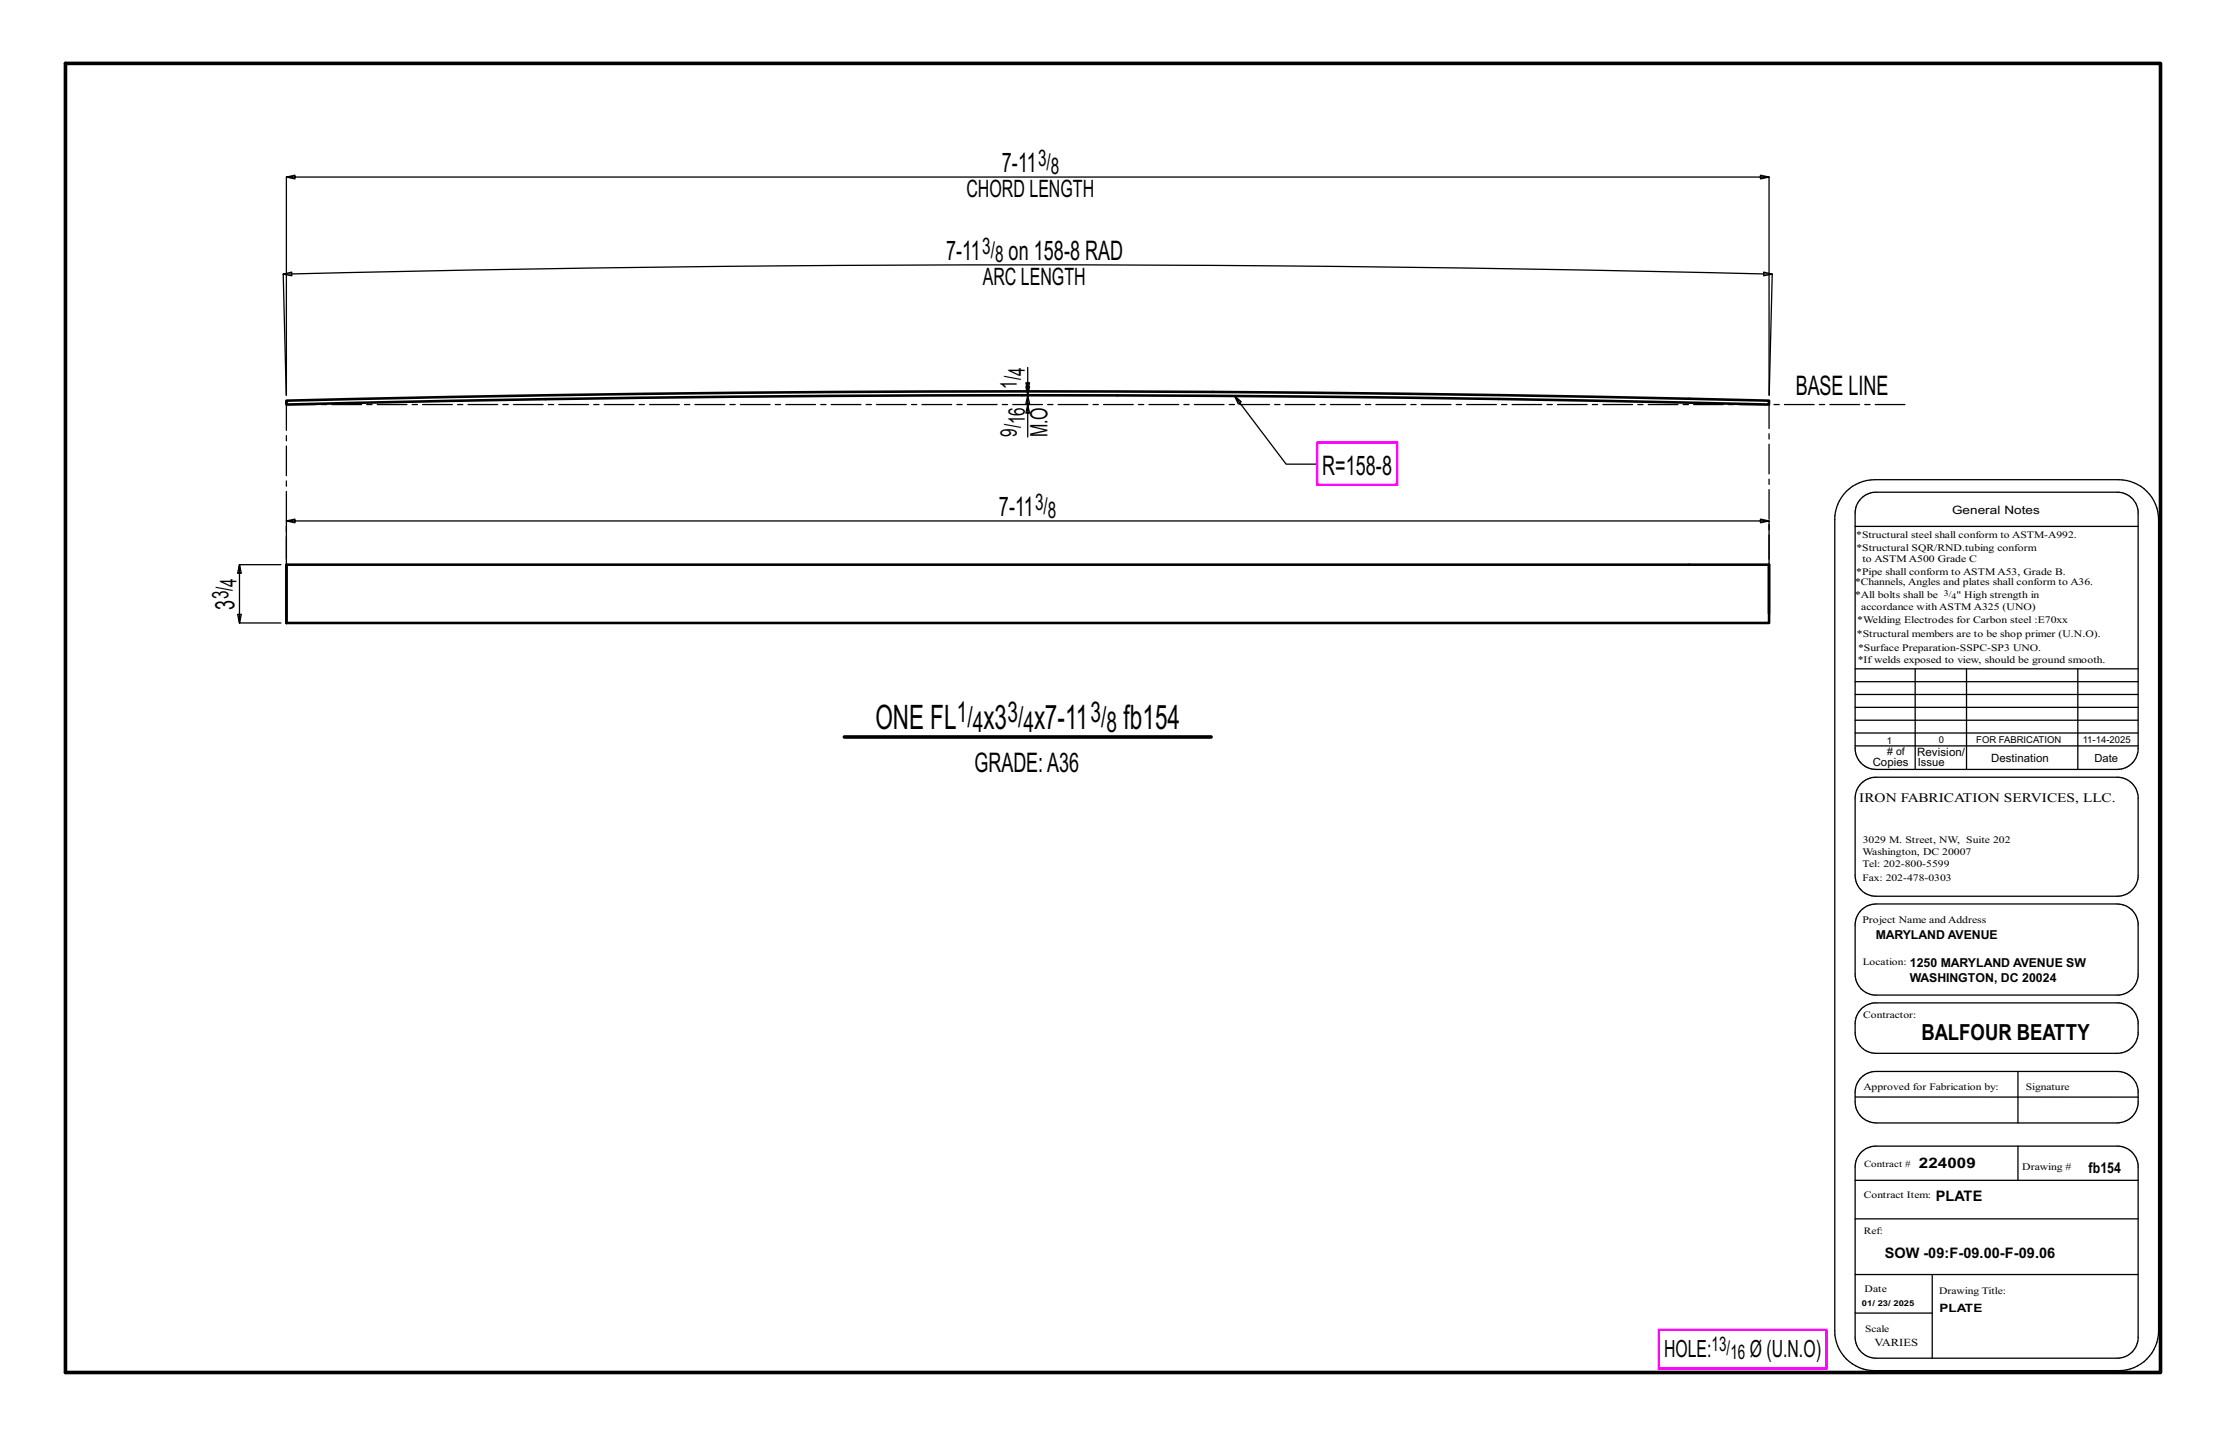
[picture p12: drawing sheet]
<svg xmlns="http://www.w3.org/2000/svg" width="432mm" height="279mm" viewBox="0 0 432 279" stroke-linecap="round" stroke-linejoin="round" font-family="sans-serif">
<defs><g id="words">
<g font-size="6.5">
<text x="169.8" y="141.5">ONE FL</text>
<text x="190.8" y="141.5">x3</text>
<text x="200.6" y="141.5">x7-11</text>
<text x="217.9" y="141.5">fb154</text>
</g>
<g font-size="5.6">
<text x="185.6" y="140">1/</text>
<text x="188.7" y="142">4</text>
<text x="195.4" y="140">3/</text>
<text x="198.5" y="142">4</text>
<text x="211.6" y="140">3/</text>
<text x="214.7" y="142">8</text>
</g>
<g font-size="5.2">
<text x="194.4" y="33.4">7-11</text>
<text x="183.5" y="50.4">7-11</text>
<text x="195.7" y="50.4">on 158-8 RAD</text>
<text x="348.4" y="76.7">BASE LINE</text>
<text x="256.5" y="92.1">R=158-8</text>
<text x="193.8" y="100.1">7-11</text>
<text x="45.5" y="118.3" transform="rotate(-90 45.5 118.3)">3</text>
<text x="189" y="149.8">GRADE:A36</text>
</g>
<g font-size="4.7">
<text x="187.5" y="38.2">CHORD LENGTH</text>
<text x="190.7" y="55.2">ARC LENGTH</text>
<text x="203.2" y="84.9" transform="rotate(-90 203.2 84.9)">M.O</text>
</g>
<g font-size="4.6">
<text x="322.8" y="263.3">HOLE:</text>
<text x="339.4" y="263.3">Ø (U.N.O)</text>
</g>
<g font-size="4.4">
<text x="201.4" y="32.2">3/</text>
<text x="203.8" y="33.8">8</text>
<text x="190.5" y="49.3">3/</text>
<text x="193" y="50.8">8</text>
<text x="197.2" y="75.4" transform="rotate(-90 197.2 75.4)">1/</text>
<text x="198.8" y="73" transform="rotate(-90 198.8 73)">4</text>
<text x="198.8" y="82.3" transform="rotate(-90 198.8 82.3)">16</text>
<text x="197.2" y="84.8" transform="rotate(-90 197.2 84.8)">9/</text>
<text x="200.8" y="99">3/</text>
<text x="203.3" y="100.5">8</text>
<text x="45.9" y="113.8" transform="rotate(-90 45.9 113.8)">4</text>
<text x="44.3" y="116.3" transform="rotate(-90 44.3 116.3)">3/</text>
</g>
<text font-size="4.3" x="372.7" y="201.8">BALFOUR BEATTY</text>
<g font-size="3.9">
<text x="332" y="262.2">13/</text>
<text x="335.7" y="263.6">16</text>
</g>
<text font-size="2.9" x="405.1" y="227.5">fb154</text>
<g font-size="2.8">
<text x="372.2" y="226.7">224009</text>
<text x="375.5" y="232.9">PLATE</text>
<text x="365.6" y="244">SOW -09:F-09.00-F-09.06</text>
</g>
<text font-size="2.5" x="360.7" y="155.6">IRON FABRICATION SERVICES, LLC.</text>
<g font-size="2.4">
<text x="363.8" y="182.3">MARYLAND AVENUE</text>
<text x="370.5" y="190.6">WASHINGTON, DC 20024</text>
<text x="370.5" y="187.7">1250 MARYLAND AVENUE SW</text>
</g>
<g font-size="2.2">
<text x="378.7" y="99.8">General Notes</text>
<text x="363.3" y="148.7">Copies</text>
<text x="371.9" y="146.7">Revision/</text>
<text x="372" y="148.7">Issue</text>
<text x="386.3" y="147.8">Destination</text>
<text x="406.3" y="147.8">Date</text>
<text x="376.2" y="254.6">PLATE</text>
</g>
<text font-size="2.1" x="363.6" y="261.2">VARIES</text>
<text font-size="2" x="366.1" y="146.4"># of</text>
<g font-size="1.9">
<text x="360.1" y="104.3">*Structural steel shall conform to ASTM-A992.</text>
<text x="360.1" y="106.9">*Structural SQR/RND.tubing conform</text>
<text x="359.8" y="113.6">*Channels, Angles and plates shall conform to A36.</text>
<text x="360.1" y="111.6">*Pipe shall conform to ASTM A53, Grade B.</text>
<text x="361.3" y="109.1">to ASTM A500 Grade C</text>
<text x="359.9" y="116.1">*All bolts shall be</text>
<text x="361" y="118.3">accordance with ASTM A325 (UNO)</text>
<text x="379.5" y="116.1">&quot; High strength in</text>
<text x="360.2" y="123.5">*Structural members are to be shop primer (U.N.O).</text>
<text x="360.3" y="120.9">*Welding Electrodes for Carbon steel :E70xx</text>
<text x="360.4" y="128.7">*Ifwelds exposed to view, should be ground smooth.</text>
<text x="360.4" y="126.3">*Surface Preparation-SSPC-SP3 UNO.</text>
<text x="361.3" y="165.9">Washington, DC 20007</text>
<text x="361.3" y="163.5">3029 M. Street, NW, Suite 202</text>
<text x="361.3" y="170.9">Fax: 202-478-0303</text>
<text x="361.3" y="168.2">Tel: 202-800-5599</text>
<text x="361.3" y="179.2">Project Name and Address</text>
<text x="361.3" y="187.3">Location:</text>
<text x="361.4" y="197.5">Contractor:</text>
<text x="361.5" y="211.4">Approved for Fabrication by:</text>
<text x="393" y="211.4">Signature</text>
<text x="392.3" y="227.1">Drawing #</text>
<text x="361.5" y="232.4">Contract Item:</text>
<text x="361.5" y="239.5">Ref:</text>
<text x="361.7" y="250.7">Date</text>
<text x="376.2" y="251.1">Drawing Title:</text>
<text x="361.8" y="258.4">Scale</text>
</g>
<g font-size="1.8">
<text x="366" y="144.3">1</text>
<text x="376.1" y="144.2">0</text>
<text x="383.3" y="144.2">FOR FABRICATION</text>
<text x="404" y="144.1">11-14-2025</text>
<text x="361.6" y="226.5">Contract #</text>
</g>
<g font-size="1.7">
<text x="377.1" y="115.6">3/</text>
<text x="378.6" y="116.2">4</text>
</g>
<text font-size="1.6" x="361.2" y="253.3">01/ 23/ 2025</text>
</g></defs>
<g fill="none" stroke="#000" stroke-width=".25">
<path d="M54.9 53.2l1.7-.4v.7zM55.5 76.7l-.6-23.5 36.1-.8 36.1-.6 36.1-.3 36.2-.1 36.1 .1 36.1 .3 36.1 .6 36.1 .8-1.7 .3v-.7l1.7 .4-.6 23.5M199 75h.7l-.3 1.7zM199.4 76.7l.3 1.7h-.7zM199.4 74.2v4.3l-.4 1.7h.7l-.3-1.7v6.3M199.4 71.3v4.6l-.4-1.6h.7l-.3 1.6v3.3M239.5 76.8l.7 1.6 .6-.5-1.3-1.1 10 13.3h6M343.2 76.7v-42.3l-1.7-.4v.7l1.7-.3h-287.6l1.6-.4v.7l-1.6-.3v42.3M358.2 95.3a7.9 7.9 0 0 1 5.4-2.2h47.4a7.8 7.8 0 0 1 7.7 7.7v157.4a7.7 7.7 0 0 1-7.7 7.7h-47.4a7.7 7.7 0 0 1-7.7-7.7v-157.4a7.7 7.7 0 0 1 2.3-5.5zM361 96.7a4.1 4.1 0 0 1 2.9-1.2h46.8a4 4 0 0 1 4.1 3.7v46a4 4 0 0 1-4.1 4.1h-46.8a4.1 4.1 0 0 1-4-4.1v-45.6a4 4 0 0 1 1.1-2.9zM54.5 109.6h-8l-.4 1.6h.7l-.3-1.6v11.3l-.4-1.7h.7l-.3 1.7h8M55.6 108.5v-7.4l1.6 .3v-.7l-1.6 .4h287.6l-1.7 .3v-.7l1.7 .4v7.4"/>
<path d="M359.9 102.1h54.9M359.9 139.7h54.9M359.9 134.7h54.9M359.9 132.3h54.9M359.9 129.8h54.9M359.9 137.2h54.9M371.5 129.8v19.5M381.5 129.8v19.5M403.1 129.8v19.5M359.9 144.7h54.9M359.9 142.2h54.9M361 152a4.1 4.1 0 0 1 2.9-1.2h46.8a4.1 4.1 0 0 1 4.1 4.1v15.3a4.1 4.1 0 0 1-4.1 3.7h-46.8a4.1 4.1 0 0 1-4-4.1v-14.9a4 4 0 0 1 1.1-2.9z"/>
<path d="M361 176.6l1.4-.9 1.5-.3h46.8a4.1 4.1 0 0 1 4.1 3.7v10.3a4.1 4.1 0 0 1-3.7 3.7h-47.6a4.1 4.1 0 0 1-3.6-4.1v-9.5a4.1 4.1 0 0 1 1.1-2.9zM361 195.8l1-.7 1.5-.5h47.6a4.1 4.1 0 0 1 3.7 3.6v2.5a4.1 4.1 0 0 1-4.1 3.7h-46.8a4.1 4.1 0 0 1-4-4.1 5.3 5.3 0 0 1 .6-3.9zM359.9 212.9h54.9M361 209.1a4.1 4.1 0 0 1 2.9-1.2h46.8a4.1 4.1 0 0 1 4.1 3.6v2.7a4.1 4.1 0 0 1-4.1 3.7h-46.8a4.1 4.1 0 0 1-4-4.1v-1.9a4 4 0 0 1 1.1-2.8zM391.4 207.9v10M359.9 229h54.9M359.9 236.5h54.9M361 223.6a4.1 4.1 0 0 1 2.9-1.2h46.8a4.1 4.1 0 0 1 4.1 3.6v33.5a4 4 0 0 1-4.1 4h-46.8a4.1 4.1 0 0 1-4-4v-33.1a4 4 0 0 1 1.1-2.8zM391.4 222.4v6.6M359.9 254.8h14.9M359.9 247.3h54.9M374.8 247.3v16.2"/>
</g>
<path d="M12.7 12.3h406.4v254h-406.4zM163.8 143h71.1" fill="none" stroke="#000" stroke-width=".7"/>
<path d="M255.5 85.8h15.5v8.2h-15.5zM321.7 258h32.6v7.6h-32.6z" fill="none" stroke="#f0f" stroke-width=".5"/>
<path d="M55.6 77.7l31.7-.7 37-.6 37-.3 37-.2 36.9 .1 37 .4 37 .6 34 .7-.1 .8-33.9-.8-37-.5-37-.4-36.9-.1-37 .1-37 .4-37 .6-31.7 .7zM55.6 109.6v11.3M343.1 119v-9.4h-287.5v11.3M343.1 109.6h.1M343.2 109.6v11.3h-287.6M55.6 120.9h.1" fill="none" stroke="#000" stroke-width=".5"/>
<path d="M55.6 77.7v31.9M55.6 78.5h314.7M343.2 109.6v-31.9" fill="none" stroke="#000" stroke-width=".25" stroke-dasharray="5.8 1 1 1"/>
<use href="#words"/>
</svg>
